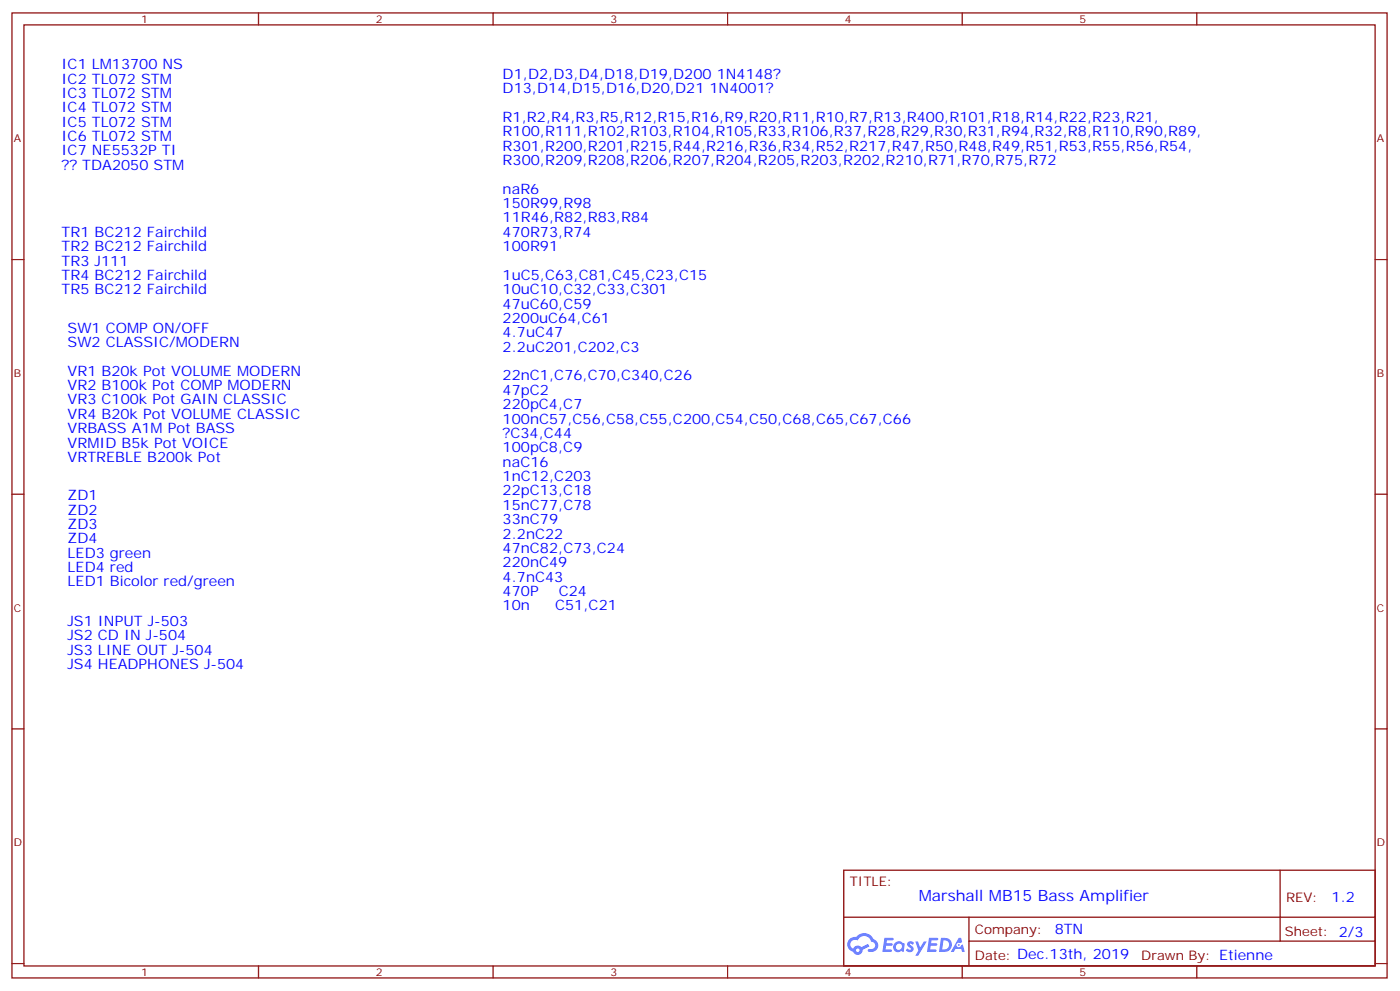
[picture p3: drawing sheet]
<svg xmlns="http://www.w3.org/2000/svg" width="413mm" height="292mm" viewBox="0 0 413 292" stroke-linecap="round" stroke-linejoin="round" font-family="sans-serif">
<defs><g id="words">
<text font-size="4.6" fill="#00f" x="270.8" y="265.4">Marshall MB15 Bass Amplifier</text>
<g font-size="4.2" fill="#00f">
<text x="18.2" y="20.4">IC1 LM13700 NS</text>
<text x="148.2" y="23.2">D1,D2,D3,D4,D18,D19,D200 1N4148?</text>
<text x="18.2" y="24.6">IC2 TL072 STM</text>
<text x="18.2" y="28.9">IC3 TL072 STM</text>
<text x="148.2" y="27.4">D13,D14,D15,D16,D20,D21 1N4001?</text>
<text x="18.2" y="33.1">IC4 TL072 STM</text>
<text x="148.2" y="35.9">R1,R2,R4,R3,R5,R12,R15,R16,R9,R20,R11,R10,R7,R13,R400,R101,R18,R14,R22,R23,R21,</text>
<text x="18.2" y="37.3">IC5 TL072 STM</text>
<text x="18.2" y="41.6">IC6 TL072 STM</text>
<text x="148.2" y="40.1">R100,R111,R102,R103,R104,R105,R33,R106,R37,R28,R29,R30,R31,R94,R32,R8,R110,R90,R89,</text>
<text x="18.2" y="45.8">IC7 NE5532P TI</text>
<text x="148.2" y="44.4">R301,R200,R201,R215,R44,R216,R36,R34,R52,R217,R47,R50,R48,R49,R51,R53,R55,R56,R54,</text>
<text x="18.2" y="50">?? TDA2050 STM</text>
<text x="148.2" y="48.6">R300,R209,R208,R206,R207,R204,R205,R203,R202,R210,R71,R70,R75,R72</text>
<text x="148.2" y="57.1">naR6</text>
<text x="148.2" y="61.3">150R99,R98</text>
<text x="148.2" y="65.5">11R46,R82,R83,R84</text>
<text x="18.2" y="69.8">TR1 BC212 Fairchild</text>
<text x="148.2" y="69.8">470R73,R74</text>
<text x="18.2" y="74">TR2 BC212 Fairchild</text>
<text x="148.2" y="74">100R91</text>
<text x="18.2" y="78.2">TR3 J111</text>
<text x="18.2" y="82.5">TR4 BC212 Fairchild</text>
<text x="148.2" y="82.5">1uC5,C63,C81,C45,C23,C15</text>
<text x="18.2" y="86.7">TR5 BC212 Fairchild</text>
<text x="148.2" y="86.7">10uC10,C32,C33,C301</text>
<text x="148.2" y="90.9">47uC60,C59</text>
<text x="148.2" y="95.2">2200uC64,C61</text>
<text x="19.9" y="98">SW1 COMP ON/OFF</text>
<text x="148.2" y="99.4">4.7uC47</text>
<text x="19.9" y="102.2">SW2 CLASSIC/MODERN</text>
<text x="148.2" y="103.6">2.2uC201,C202,C3</text>
<text x="19.9" y="110.7">VR1 B20k Pot VOLUME MODERN</text>
<text x="148.2" y="112.1">22nC1,C76,C70,C340,C26</text>
<text x="19.9" y="114.9">VR2 B100k Pot COMP MODERN</text>
<text x="19.9" y="119.2">VR3 C100k Pot GAIN CLASSIC</text>
<text x="148.2" y="116.3">47pC2</text>
<text x="19.9" y="123.4">VR4 B20k Pot VOLUME CLASSIC</text>
<text x="148.2" y="120.6">220pC4,C7</text>
<text x="148.2" y="124.8">100nC57,C56,C58,C55,C200,C54,C50,C68,C65,C67,C66</text>
<text x="19.9" y="127.6">VRBASS A1M Pot BASS</text>
<text x="19.9" y="131.9">VRMID B5k Pot VOICE</text>
<text x="148.2" y="129">?C34,C44</text>
<text x="19.9" y="136.1">VRTREBLE B200k Pot</text>
<text x="148.2" y="133.3">100pC8,C9</text>
<text x="148.2" y="137.5">naC16</text>
<text x="148.2" y="141.7">1nC12,C203</text>
<text x="19.9" y="147.4">ZD1</text>
<text x="148.2" y="146">22pC13,C18</text>
<text x="19.9" y="151.6">ZD2</text>
<text x="19.9" y="155.9">ZD3</text>
<text x="148.2" y="150.2">15nC77,C78</text>
<text x="148.2" y="154.4">33nC79</text>
<text x="19.9" y="160.1">ZD4</text>
<text x="148.2" y="158.7">2.2nC22</text>
<text x="19.9" y="164.3">LED3 green</text>
<text x="148.2" y="162.9">47nC82,C73,C24</text>
<text x="148.2" y="167.1">220nC49</text>
<text x="19.9" y="168.6">LED4 red</text>
<text x="19.9" y="172.8">LED1 Bicolor red/green</text>
<text x="148.2" y="171.4">4.7nC43</text>
<text x="148.2" y="175.6">470P</text>
<text x="148.2" y="179.8">10n</text>
<text x="163.6" y="179.8">C51,C21</text>
<text x="164.7" y="175.6">C24</text>
<text x="19.9" y="184.4">JS1 INPUT J-503</text>
<text x="19.9" y="188.7">JS2 CD IN J-504</text>
<text x="19.9" y="192.9">JS3 LINE OUT J-504</text>
<text x="19.9" y="197.1">JS4 HEADPHONES J-504</text>
<text x="392.5" y="265.7">1.2</text>
<text x="310.9" y="275.2">8TN</text>
</g>
<g font-size="3.9" fill="#800">
<text x="250.5" y="261">TITLE:</text>
<text x="379.1" y="265.7">REV:</text>
<text x="287.4" y="275.2">Company:</text>
<text x="378.7" y="275.8">Sheet: 2/3</text>
<text x="287.4" y="282.9">Date: Dec.13th, 2019</text>
<text x="336.4" y="282.9">Drawn By: Etienne</text>
</g>
<g font-size="3.2" fill="#800">
<text x="41.6" y="6.8">1</text>
<text x="110.8" y="6.8">2</text>
<text x="179.9" y="6.8">3</text>
<text x="249.1" y="6.8">4</text>
<text x="318.2" y="6.8">5</text>
<text x="4.1" y="41.9">A</text>
<text x="405.9" y="41.9">A</text>
<text x="4.1" y="111.1">B</text>
<text x="405.9" y="111.1">B</text>
<text x="4.1" y="180.2">C</text>
<text x="405.9" y="180.2">C</text>
<text x="4.1" y="249.3">D</text>
<text x="405.9" y="249.3">D</text>
<text x="41.6" y="287.6">1</text>
<text x="110.8" y="287.6">2</text>
<text x="179.9" y="287.6">3</text>
<text x="249.1" y="287.6">4</text>
<text x="318.2" y="287.6">5</text>
</g>
</g></defs>
<g fill="none" stroke="#870000" stroke-width=".35">
<path d="M3.5 3.8h405.4v284.3h-405.4zM7.1 7.3h398.2v277.3h-398.2zM76.2 3.8v3.5M145.3 3.8v3.5M214.5 3.8v3.5M283.6 3.8v3.5M352.8 3.8v3.5M3.5 76.5h3.6M405.3 76.5h3.6M3.5 145.6h3.6M405.3 145.6h3.6M3.5 214.8h3.6"/>
<path d="M405.3 214.8h3.6M248.7 256.4h156.6v28.2h-156.6zM377.3 256.4v20.9M248.7 270.2h156.5M285.6 277.3h119.6M285.6 270.2v14.2M3.5 283.9h3.6M76.2 284.6v3.5M145.3 284.6v3.5M214.5 284.6v3.5M283.6 284.6v3.5M352.8 284.6v3.5"/>
<path d="M405.3 283.9h3.6"/>
</g>
<g fill="#5487ff">
<path d="M267.7 277.6a1.22 1.22 0 0 1 1.7 .2l-.4 .6a.47 .47 0 0 0-.3-.4 .47 .47 0 0 0-.5 .2l.1 .2a1.14 1.14 0 0 1 .8 1.8 1.14 1.14 0 0 1-1.9 0l-.2-.2 .5-.6 .7 .5a.29 .29 0 0 0 .3-.3 .29 .29 0 0 0-.2-.3 1.04 1.04 0 0 1-.6-1.7z"/>
<path d="M260.7 276.3h2.4l.3 .2-.2 .5-1.8 .1-.1 .8h1.5l.3 .4-.3 .4h-1.6l-.2 1.1h1.7l.2 .3-.2 .3-2.6 .1z"/>
<path d="M273.8 276.3h2.4l.3 .2-.1 .5-1.8 .1-.2 .8h1.6l.3 .4-.4 .4h-1.6l-.1 1.1h1.7l.2 .3-.2 .3-2.6 .1z"/>
<path d="M282.6 276.3h.7l.3 1.3-.6 .3a.69 .69 0 0 0-1 .3 .69 .69 0 0 0 .4 .9 .69 .69 0 0 0 .9-.6l.5-.2 .6 2.2h-.8l-.2-.9h-1.8l-.5 .9h-.8z"/>
<path d="M269.8 277.4h.8l.6 1.8 1.1-1.8h.9l-2.6 4.2h-.8l.9-1.5z"/>
<path d="M277.4 276.3l-.6 4.2h1.3a2.11 2.11 0 0 0 2.5-2.1 2.11 2.11 0 0 0-2.5-2.1zM278.1 277.1a1.39 1.39 0 0 1 1.7 1.4 1.39 1.39 0 0 1-1.8 1.3h-.3z"/>
<path d="M263.7 277.9a1.54 1.54 0 0 0-.1 2.2 1.54 1.54 0 0 0 2.2 .1l.6 .3 .3-2.3-.2-.3h-.4a1.49 1.49 0 0 0-2.4 0zM264 278.9a.94 .94 0 0 1 1.8 0 .94 .94 0 0 1-1.8 0z"/>
<path d="M250.4 276.7a2.18 2.18 0 0 0 1.1 3.7 1.44 1.44 0 0 0 1.6 .9 1.44 1.44 0 0 0 1.2-1.4l2-1.1-.5-.7-1.9 1a1.47 1.47 0 0 0-2.4 .4 1.39 1.39 0 0 1-.7-1.9 1.39 1.39 0 0 1 2-.5 2.12 2.12 0 0 1 2.2-1.3 2.12 2.12 0 0 1 1.9 1.7 1.14 1.14 0 0 1 1.1 1.4 1.14 1.14 0 0 1-1.7 .7 .43 .43 0 0 0-.5 .4 .43 .43 0 0 0 .4 .5 1.98 1.98 0 0 0 2.5-1.2 1.98 1.98 0 0 0-1.2-2.6 3.1 3.1 0 0 0-5.3-.6l-.9 .1zM252.3 280a.55 .55 0 0 1 1.1 0 .55 .55 0 0 1-1.1 0z"/>
<circle cx="282.6" cy="278.4" r=".26"/>
</g>
<use href="#words"/>
</svg>
